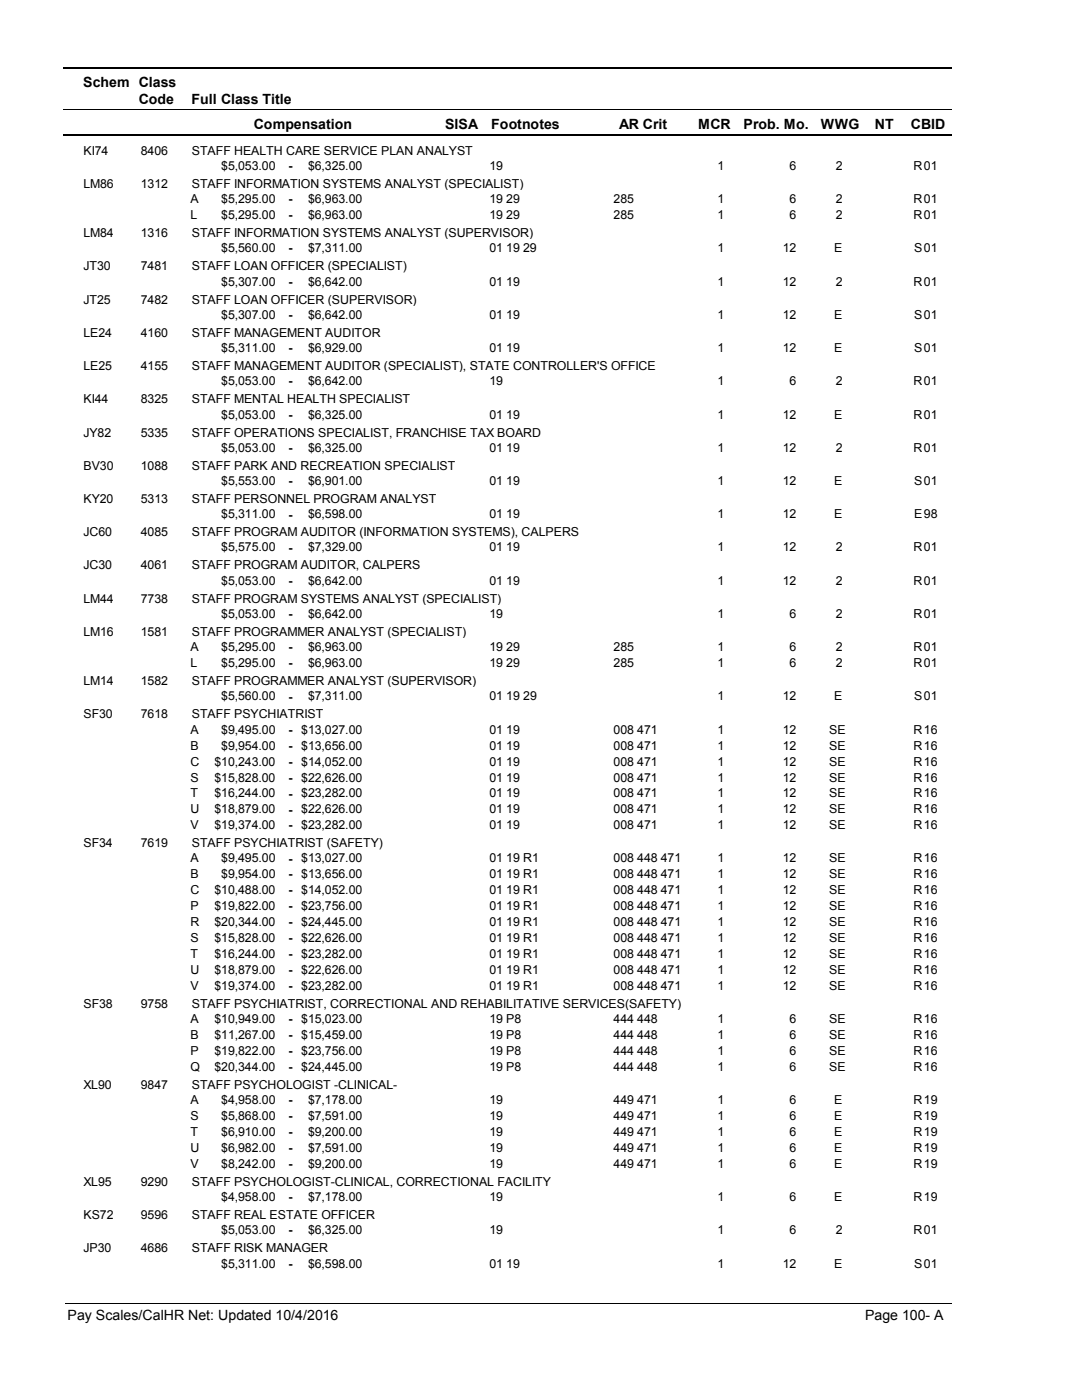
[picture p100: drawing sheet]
<svg xmlns="http://www.w3.org/2000/svg" width="216mm" height="279mm" viewBox="0 0 216 279" stroke-linecap="round" stroke-linejoin="round" font-family="sans-serif">
<defs><g id="words">
<g font-size="2.8">
<text x="16.6" y="17.3">Schem Class</text>
<text x="27.7" y="20.7">Code</text>
<text x="38.2" y="20.7">Full Class Title</text>
<text x="50.6" y="25.7">Compensation</text>
<text x="88.7" y="25.7">SISA</text>
<text x="98" y="25.7">Footnotes</text>
<text x="123.5" y="25.7">AR Crit</text>
<text x="139.2" y="25.7">MCR</text>
<text x="148.3" y="25.7">Prob. Mo.</text>
<text x="163.7" y="25.7">WWG</text>
<text x="174.5" y="25.7">NT</text>
<text x="181.6" y="25.7">CBID</text>
<text x="13.5" y="263.5">Pay Scales/CalHR Net: Updated 10/4/2016</text>
<text x="172.5" y="263.5">Page 100- A</text>
</g>
<g font-size="2.5">
<text x="16.6" y="30.8">KI74</text>
<text x="28.1" y="30.8">8406</text>
<text x="38.2" y="30.8">STAFF HEALTH CARE SERVICE PLAN ANALYST</text>
<text x="44.1" y="33.9">$5,053.00</text>
<text x="57.5" y="33.9">-</text>
<text x="61.4" y="33.9">$6,325.00</text>
<text x="97.6" y="33.9">19</text>
<text x="143.1" y="33.9">1</text>
<text x="157.5" y="33.9">6</text>
<text x="166.6" y="33.9">2</text>
<text x="182.2" y="33.9">R</text>
<text x="184.2" y="33.9">01</text>
<text x="16.6" y="37.5">LM86</text>
<text x="28.1" y="37.5">1312</text>
<text x="38" y="40.6">A</text>
<text x="38.2" y="37.5">STAFF INFORMATION SYSTEMS ANALYST (SPECIALIST)</text>
<text x="44.1" y="40.6">$5,295.00</text>
<text x="57.5" y="40.6">-</text>
<text x="61.4" y="40.6">$6,963.00</text>
<text x="97.6" y="40.6">19 29</text>
<text x="122.4" y="40.6">285</text>
<text x="143.1" y="40.6">1</text>
<text x="157.5" y="40.6">6</text>
<text x="166.6" y="40.6">2</text>
<text x="182.2" y="40.6">R</text>
<text x="184.2" y="40.6">01</text>
<text x="16.6" y="47.3">LM84</text>
<text x="28.1" y="47.3">1316</text>
<text x="38" y="43.7">L</text>
<text x="38.2" y="47.3">STAFF INFORMATION SYSTEMS ANALYST (SUPERVISOR)</text>
<text x="44.1" y="43.7">$5,295.00</text>
<text x="57.5" y="43.8">-</text>
<text x="61.4" y="43.7">$6,963.00</text>
<text x="97.6" y="43.7">19 29</text>
<text x="122.4" y="43.7">285</text>
<text x="143.1" y="43.7">1</text>
<text x="157.5" y="43.7">6</text>
<text x="166.6" y="43.7">2</text>
<text x="182.2" y="43.7">R</text>
<text x="184.2" y="43.7">01</text>
<text x="16.6" y="53.9">JT30</text>
<text x="28.1" y="53.9">7481</text>
<text x="38.2" y="53.9">STAFF LOAN OFFICER (SPECIALIST)</text>
<text x="44.1" y="50.3">$5,560.00</text>
<text x="57.5" y="50.4">-</text>
<text x="61.4" y="50.3">$7,311.00</text>
<text x="97.6" y="50.3">01 19 29</text>
<text x="143.1" y="50.3">1</text>
<text x="156.1" y="50.3">12</text>
<text x="166.3" y="50.3">E</text>
<text x="182.3" y="50.3">S</text>
<text x="184.2" y="50.3">01</text>
<text x="44.1" y="57">$5,307.00</text>
<text x="57.5" y="57">-</text>
<text x="61.4" y="57">$6,642.00</text>
<text x="97.6" y="57">01 19</text>
<text x="143.1" y="57">1</text>
<text x="156.1" y="57">12</text>
<text x="166.6" y="57">2</text>
<text x="182.2" y="57">R</text>
<text x="184.2" y="57">01</text>
<text x="16.6" y="60.6">JT25</text>
<text x="28.1" y="60.6">7482</text>
<text x="38.2" y="60.6">STAFF LOAN OFFICER (SUPERVISOR)</text>
<text x="44.1" y="63.6">$5,307.00</text>
<text x="57.5" y="63.7">-</text>
<text x="61.4" y="63.6">$6,642.00</text>
<text x="97.6" y="63.6">01 19</text>
<text x="143.1" y="63.6">1</text>
<text x="156.1" y="63.6">12</text>
<text x="166.3" y="63.6">E</text>
<text x="182.3" y="63.6">S</text>
<text x="184.2" y="63.6">01</text>
<text x="16.6" y="67.2">LE24</text>
<text x="28.1" y="67.2">4160</text>
<text x="38.2" y="67.2">STAFF MANAGEMENT AUDITOR</text>
<text x="44.1" y="70.2">$5,311.00</text>
<text x="57.5" y="70.3">-</text>
<text x="61.4" y="70.2">$6,929.00</text>
<text x="97.6" y="70.2">01 19</text>
<text x="143.1" y="70.2">1</text>
<text x="156.1" y="70.2">12</text>
<text x="166.3" y="70.2">E</text>
<text x="182.3" y="70.2">S</text>
<text x="184.2" y="70.2">01</text>
<text x="16.6" y="73.8">LE25</text>
<text x="28.1" y="73.8">4155</text>
<text x="38.2" y="73.8">STAFF MANAGEMENT AUDITOR (SPECIALIST), STATE CONTROLLER'S OFFICE</text>
<text x="44.1" y="76.9">$5,053.00</text>
<text x="57.5" y="76.9">-</text>
<text x="61.4" y="76.9">$6,642.00</text>
<text x="97.6" y="76.9">19</text>
<text x="143.1" y="76.9">1</text>
<text x="157.5" y="76.9">6</text>
<text x="166.6" y="76.9">2</text>
<text x="182.2" y="76.9">R</text>
<text x="184.2" y="76.9">01</text>
<text x="16.6" y="80.5">KI44</text>
<text x="28.1" y="80.5">8325</text>
<text x="38.2" y="80.5">STAFF MENTAL HEALTH SPECIALIST</text>
<text x="44.1" y="83.6">$5,053.00</text>
<text x="57.5" y="83.6">-</text>
<text x="61.4" y="83.6">$6,325.00</text>
<text x="97.6" y="83.6">01 19</text>
<text x="143.1" y="83.6">1</text>
<text x="156.1" y="83.6">12</text>
<text x="166.3" y="83.6">E</text>
<text x="182.2" y="83.6">R</text>
<text x="184.2" y="83.6">01</text>
<text x="16.6" y="87.1">JY82</text>
<text x="28.1" y="87.1">5335</text>
<text x="38.2" y="87.1">STAFF OPERATIONS SPECIALIST, FRANCHISE TAX BOARD</text>
<text x="16.6" y="93.7">BV30</text>
<text x="28.1" y="93.7">1088</text>
<text x="38.2" y="93.7">STAFF PARK AND RECREATION SPECIALIST</text>
<text x="44.1" y="90.2">$5,053.00</text>
<text x="57.5" y="90.2">-</text>
<text x="61.4" y="90.2">$6,325.00</text>
<text x="97.6" y="90.2">01 19</text>
<text x="143.1" y="90.2">1</text>
<text x="156.1" y="90.2">12</text>
<text x="166.6" y="90.2">2</text>
<text x="182.2" y="90.2">R</text>
<text x="184.2" y="90.2">01</text>
<text x="16.6" y="100.4">KY20</text>
<text x="28.1" y="100.4">5313</text>
<text x="38.2" y="100.4">STAFF PERSONNEL PROGRAM ANALYST</text>
<text x="44.1" y="96.8">$5,553.00</text>
<text x="57.5" y="96.8">-</text>
<text x="61.4" y="96.8">$6,901.00</text>
<text x="97.6" y="96.8">01 19</text>
<text x="143.1" y="96.8">1</text>
<text x="156.1" y="96.8">12</text>
<text x="166.3" y="96.8">E</text>
<text x="182.3" y="96.8">S</text>
<text x="184.2" y="96.8">01</text>
<text x="16.6" y="107">JC60</text>
<text x="28.1" y="107">4085</text>
<text x="38.2" y="107">STAFF PROGRAM AUDITOR (INFORMATION SYSTEMS), CALPERS</text>
<text x="44.1" y="103.5">$5,311.00</text>
<text x="57.5" y="103.5">-</text>
<text x="61.4" y="103.5">$6,598.00</text>
<text x="97.6" y="103.5">01 19</text>
<text x="143.1" y="103.5">1</text>
<text x="156.1" y="103.5">12</text>
<text x="166.3" y="103.5">E</text>
<text x="182.3" y="103.5">E</text>
<text x="184.2" y="103.5">98</text>
<text x="16.6" y="113.6">JC30</text>
<text x="28.1" y="113.6">4061</text>
<text x="38.2" y="113.6">STAFF PROGRAM AUDITOR, CALPERS</text>
<text x="44.1" y="110.1">$5,575.00</text>
<text x="57.5" y="110.1">-</text>
<text x="61.4" y="110.1">$7,329.00</text>
<text x="97.6" y="110.1">01 19</text>
<text x="143.1" y="110.1">1</text>
<text x="156.1" y="110.1">12</text>
<text x="166.6" y="110.1">2</text>
<text x="182.2" y="110.1">R</text>
<text x="184.2" y="110.1">01</text>
<text x="44.1" y="116.7">$5,053.00</text>
<text x="57.5" y="116.7">-</text>
<text x="61.4" y="116.7">$6,642.00</text>
<text x="97.6" y="116.7">01 19</text>
<text x="143.1" y="116.7">1</text>
<text x="156.1" y="116.7">12</text>
<text x="166.6" y="116.7">2</text>
<text x="182.2" y="116.7">R</text>
<text x="184.2" y="116.7">01</text>
<text x="16.6" y="120.3">LM44</text>
<text x="28.1" y="120.3">7738</text>
<text x="38.2" y="120.3">STAFF PROGRAM SYSTEMS ANALYST (SPECIALIST)</text>
<text x="44.1" y="123.4">$5,053.00</text>
<text x="57.5" y="123.4">-</text>
<text x="61.4" y="123.4">$6,642.00</text>
<text x="97.6" y="123.4">19</text>
<text x="143.1" y="123.4">1</text>
<text x="157.5" y="123.4">6</text>
<text x="166.6" y="123.4">2</text>
<text x="182.2" y="123.4">R</text>
<text x="184.2" y="123.4">01</text>
<text x="16.6" y="127">LM16</text>
<text x="28.1" y="127">1581</text>
<text x="38" y="130">A</text>
<text x="38.2" y="127">STAFF PROGRAMMER ANALYST (SPECIALIST)</text>
<text x="44.1" y="130">$5,295.00</text>
<text x="57.5" y="130">-</text>
<text x="61.4" y="130">$6,963.00</text>
<text x="97.6" y="130">19 29</text>
<text x="122.4" y="130">285</text>
<text x="143.1" y="130">1</text>
<text x="157.5" y="130">6</text>
<text x="166.6" y="130">2</text>
<text x="182.2" y="130">R</text>
<text x="184.2" y="130">01</text>
<text x="16.6" y="136.7">LM14</text>
<text x="28.1" y="136.7">1582</text>
<text x="38" y="133.2">L</text>
<text x="38.2" y="136.7">STAFF PROGRAMMER ANALYST (SUPERVISOR)</text>
<text x="44.1" y="133.2">$5,295.00</text>
<text x="57.5" y="133.2">-</text>
<text x="61.4" y="133.2">$6,963.00</text>
<text x="97.6" y="133.2">19 29</text>
<text x="122.4" y="133.2">285</text>
<text x="143.1" y="133.2">1</text>
<text x="157.5" y="133.2">6</text>
<text x="166.6" y="133.2">2</text>
<text x="182.2" y="133.2">R</text>
<text x="184.2" y="133.2">01</text>
<text x="16.6" y="143.4">SF30</text>
<text x="28.1" y="143.4">7618</text>
<text x="38.2" y="143.4">STAFF PSYCHIATRIST</text>
<text x="44.1" y="139.8">$5,560.00</text>
<text x="57.5" y="139.8">-</text>
<text x="61.4" y="139.8">$7,311.00</text>
<text x="97.6" y="139.8">01 19 29</text>
<text x="143.1" y="139.8">1</text>
<text x="156.1" y="139.8">12</text>
<text x="166.3" y="139.8">E</text>
<text x="182.3" y="139.8">S</text>
<text x="184.2" y="139.8">01</text>
<text x="38" y="146.4">A</text>
<text x="38" y="149.6">B</text>
<text x="44.1" y="146.4">$9,495.00</text>
<text x="44.1" y="149.6">$9,954.00</text>
<text x="57.5" y="146.5">-</text>
<text x="57.5" y="149.7">-</text>
<text x="60.1" y="146.4">$13,027.00</text>
<text x="60.1" y="149.6">$13,656.00</text>
<text x="97.6" y="146.4">01 19</text>
<text x="97.6" y="149.6">01 19</text>
<text x="122.4" y="146.4">008 471</text>
<text x="122.4" y="149.6">008 471</text>
<text x="143.1" y="146.4">1</text>
<text x="143.1" y="149.6">1</text>
<text x="156.1" y="146.4">12</text>
<text x="156.1" y="149.6">12</text>
<text x="165.4" y="146.4">SE</text>
<text x="165.4" y="149.6">SE</text>
<text x="182.2" y="146.4">R</text>
<text x="182.2" y="149.6">R</text>
<text x="184.2" y="146.4">16</text>
<text x="184.2" y="149.6">16</text>
<text x="38" y="152.8">C</text>
<text x="38" y="156">S</text>
<text x="42.8" y="152.8">$10,243.00</text>
<text x="42.8" y="156">$15,828.00</text>
<text x="57.5" y="152.8">-</text>
<text x="60.1" y="152.8">$14,052.00</text>
<text x="60.1" y="156">$22,626.00</text>
<text x="97.6" y="152.8">01 19</text>
<text x="97.6" y="156">01 19</text>
<text x="122.4" y="152.8">008 471</text>
<text x="122.4" y="156">008 471</text>
<text x="143.1" y="152.8">1</text>
<text x="143.1" y="156">1</text>
<text x="156.1" y="152.8">12</text>
<text x="156.1" y="156">12</text>
<text x="165.4" y="152.8">SE</text>
<text x="165.4" y="156">SE</text>
<text x="182.2" y="152.8">R</text>
<text x="182.2" y="156">R</text>
<text x="184.2" y="152.8">16</text>
<text x="184.2" y="156">16</text>
<text x="38" y="159.2">T</text>
<text x="42.8" y="159.2">$16,244.00</text>
<text x="57.5" y="156">-</text>
<text x="57.5" y="159.2">-</text>
<text x="60.1" y="159.2">$23,282.00</text>
<text x="97.6" y="159.2">01 19</text>
<text x="122.4" y="159.2">008 471</text>
<text x="143.1" y="159.2">1</text>
<text x="156.1" y="159.2">12</text>
<text x="165.4" y="159.2">SE</text>
<text x="182.2" y="159.2">R</text>
<text x="184.2" y="159.2">16</text>
<text x="38" y="162.3">U</text>
<text x="38" y="165.5">V</text>
<text x="42.8" y="162.3">$18,879.00</text>
<text x="42.8" y="165.5">$19,374.00</text>
<text x="57.5" y="162.4">-</text>
<text x="57.5" y="165.5">-</text>
<text x="60.1" y="162.3">$22,626.00</text>
<text x="60.1" y="165.5">$23,282.00</text>
<text x="97.6" y="162.3">01 19</text>
<text x="97.6" y="165.5">01 19</text>
<text x="122.4" y="162.3">008 471</text>
<text x="122.4" y="165.5">008 471</text>
<text x="143.1" y="162.3">1</text>
<text x="143.1" y="165.5">1</text>
<text x="156.1" y="162.3">12</text>
<text x="156.1" y="165.5">12</text>
<text x="165.4" y="162.3">SE</text>
<text x="165.4" y="165.5">SE</text>
<text x="182.2" y="162.3">R</text>
<text x="182.2" y="165.5">R</text>
<text x="184.2" y="162.3">16</text>
<text x="184.2" y="165.5">16</text>
<text x="16.6" y="169.1">SF34</text>
<text x="28.1" y="169.1">7619</text>
<text x="38" y="172.1">A</text>
<text x="38.2" y="169.1">STAFF PSYCHIATRIST (SAFETY)</text>
<text x="44.1" y="172.1">$9,495.00</text>
<text x="57.5" y="172.2">-</text>
<text x="60.1" y="172.1">$13,027.00</text>
<text x="97.6" y="172.1">01 19 R1</text>
<text x="122.4" y="172.1">008 448 471</text>
<text x="143.1" y="172.1">1</text>
<text x="156.1" y="172.1">12</text>
<text x="165.4" y="172.1">SE</text>
<text x="182.2" y="172.1">R</text>
<text x="184.2" y="172.1">16</text>
<text x="38" y="175.3">B</text>
<text x="38" y="178.5">C</text>
<text x="42.8" y="178.5">$10,488.00</text>
<text x="44.1" y="175.3">$9,954.00</text>
<text x="57.5" y="175.3">-</text>
<text x="57.5" y="178.5">-</text>
<text x="60.1" y="175.3">$13,656.00</text>
<text x="60.1" y="178.5">$14,052.00</text>
<text x="97.6" y="175.3">01 19 R1</text>
<text x="97.6" y="178.5">01 19 R1</text>
<text x="122.4" y="175.3">008 448 471</text>
<text x="122.4" y="178.5">008 448 471</text>
<text x="143.1" y="175.3">1</text>
<text x="143.1" y="178.5">1</text>
<text x="156.1" y="175.3">12</text>
<text x="156.1" y="178.5">12</text>
<text x="165.4" y="175.3">SE</text>
<text x="165.4" y="178.5">SE</text>
<text x="182.2" y="175.3">R</text>
<text x="182.2" y="178.5">R</text>
<text x="184.2" y="175.3">16</text>
<text x="184.2" y="178.5">16</text>
<text x="38" y="181.7">P</text>
<text x="38" y="184.8">R</text>
<text x="42.8" y="181.7">$19,822.00</text>
<text x="42.8" y="184.8">$20,344.00</text>
<text x="57.5" y="181.7">-</text>
<text x="57.5" y="184.9">-</text>
<text x="60.1" y="181.7">$23,756.00</text>
<text x="60.1" y="184.8">$24,445.00</text>
<text x="97.6" y="181.7">01 19 R1</text>
<text x="97.6" y="184.8">01 19 R1</text>
<text x="122.4" y="181.7">008 448 471</text>
<text x="122.4" y="184.8">008 448 471</text>
<text x="143.1" y="181.7">1</text>
<text x="143.1" y="184.8">1</text>
<text x="156.1" y="181.7">12</text>
<text x="156.1" y="184.8">12</text>
<text x="165.4" y="181.7">SE</text>
<text x="165.4" y="184.8">SE</text>
<text x="182.2" y="181.7">R</text>
<text x="182.2" y="184.8">R</text>
<text x="184.2" y="181.7">16</text>
<text x="184.2" y="184.8">16</text>
<text x="38" y="188">S</text>
<text x="38" y="191.2">T</text>
<text x="42.8" y="188">$15,828.00</text>
<text x="42.8" y="191.2">$16,244.00</text>
<text x="57.5" y="188">-</text>
<text x="57.5" y="191.2">-</text>
<text x="60.1" y="188">$22,626.00</text>
<text x="60.1" y="191.2">$23,282.00</text>
<text x="97.6" y="188">01 19 R1</text>
<text x="97.6" y="191.2">01 19 R1</text>
<text x="122.4" y="188">008 448 471</text>
<text x="122.4" y="191.2">008 448 471</text>
<text x="143.1" y="188">1</text>
<text x="143.1" y="191.2">1</text>
<text x="156.1" y="188">12</text>
<text x="156.1" y="191.2">12</text>
<text x="165.4" y="188">SE</text>
<text x="165.4" y="191.2">SE</text>
<text x="182.2" y="188">R</text>
<text x="182.2" y="191.2">R</text>
<text x="184.2" y="188">16</text>
<text x="184.2" y="191.2">16</text>
<text x="38" y="194.4">U</text>
<text x="38" y="197.5">V</text>
<text x="42.8" y="194.4">$18,879.00</text>
<text x="42.8" y="197.5">$19,374.00</text>
<text x="57.5" y="194.4">-</text>
<text x="57.5" y="197.6">-</text>
<text x="60.1" y="194.4">$22,626.00</text>
<text x="60.1" y="197.5">$23,282.00</text>
<text x="97.6" y="194.4">01 19 R1</text>
<text x="97.6" y="197.5">01 19 R1</text>
<text x="122.4" y="194.4">008 448 471</text>
<text x="122.4" y="197.5">008 448 471</text>
<text x="143.1" y="194.4">1</text>
<text x="143.1" y="197.5">1</text>
<text x="156.1" y="194.4">12</text>
<text x="156.1" y="197.5">12</text>
<text x="165.4" y="194.4">SE</text>
<text x="165.4" y="197.5">SE</text>
<text x="182.2" y="194.4">R</text>
<text x="182.2" y="197.5">R</text>
<text x="184.2" y="194.4">16</text>
<text x="184.2" y="197.5">16</text>
<text x="16.6" y="201.1">SF38</text>
<text x="28.1" y="201.1">9758</text>
<text x="38.2" y="201.1">STAFF PSYCHIATRIST, CORRECTIONAL AND REHABILITATIVE SERVICES(SAFETY)</text>
<text x="38" y="204.2">A</text>
<text x="38" y="207.4">B</text>
<text x="42.8" y="204.2">$10,949.00</text>
<text x="42.8" y="207.4">$11,267.00</text>
<text x="57.5" y="204.2">-</text>
<text x="57.5" y="207.4">-</text>
<text x="60.1" y="204.2">$15,023.00</text>
<text x="60.1" y="207.4">$15,459.00</text>
<text x="97.6" y="204.2">19 P8</text>
<text x="97.6" y="207.4">19 P8</text>
<text x="122.4" y="204.2">444 448</text>
<text x="122.4" y="207.4">444 448</text>
<text x="143.1" y="204.2">1</text>
<text x="143.1" y="207.4">1</text>
<text x="157.5" y="204.2">6</text>
<text x="157.5" y="207.4">6</text>
<text x="165.4" y="204.2">SE</text>
<text x="165.4" y="207.4">SE</text>
<text x="182.2" y="204.2">R</text>
<text x="182.2" y="207.4">R</text>
<text x="184.2" y="204.2">16</text>
<text x="184.2" y="207.4">16</text>
<text x="38" y="210.5">P</text>
<text x="38" y="213.7">Q</text>
<text x="42.8" y="210.5">$19,822.00</text>
<text x="42.8" y="213.7">$20,344.00</text>
<text x="57.5" y="210.6">-</text>
<text x="57.5" y="213.7">-</text>
<text x="60.1" y="210.5">$23,756.00</text>
<text x="60.1" y="213.7">$24,445.00</text>
<text x="97.6" y="210.5">19 P8</text>
<text x="97.6" y="213.7">19 P8</text>
<text x="122.4" y="210.5">444 448</text>
<text x="122.4" y="213.7">444 448</text>
<text x="143.1" y="210.5">1</text>
<text x="143.1" y="213.7">1</text>
<text x="157.5" y="210.5">6</text>
<text x="157.5" y="213.7">6</text>
<text x="165.4" y="210.5">SE</text>
<text x="165.4" y="213.7">SE</text>
<text x="182.2" y="210.5">R</text>
<text x="182.2" y="213.7">R</text>
<text x="184.2" y="210.5">16</text>
<text x="184.2" y="213.7">16</text>
<text x="16.6" y="217.3">XL90</text>
<text x="28.1" y="217.3">9847</text>
<text x="38" y="220.4">A</text>
<text x="38.2" y="217.3">STAFF PSYCHOLOGIST -CLINICAL-</text>
<text x="44.1" y="220.4">$4,958.00</text>
<text x="57.5" y="220.4">-</text>
<text x="61.4" y="220.4">$7,178.00</text>
<text x="97.6" y="220.4">19</text>
<text x="122.4" y="220.4">449 471</text>
<text x="143.1" y="220.4">1</text>
<text x="157.5" y="220.4">6</text>
<text x="166.3" y="220.4">E</text>
<text x="182.2" y="220.4">R</text>
<text x="184.2" y="220.4">19</text>
<text x="38" y="223.5">S</text>
<text x="38" y="226.7">T</text>
<text x="44.1" y="223.5">$5,868.00</text>
<text x="44.1" y="226.7">$6,910.00</text>
<text x="57.5" y="223.6">-</text>
<text x="57.5" y="226.8">-</text>
<text x="61.4" y="223.5">$7,591.00</text>
<text x="61.4" y="226.7">$9,200.00</text>
<text x="97.6" y="223.5">19</text>
<text x="97.6" y="226.7">19</text>
<text x="122.4" y="223.5">449 471</text>
<text x="122.4" y="226.7">449 471</text>
<text x="143.1" y="223.5">1</text>
<text x="143.1" y="226.7">1</text>
<text x="157.5" y="223.5">6</text>
<text x="157.5" y="226.7">6</text>
<text x="166.3" y="223.5">E</text>
<text x="166.3" y="226.7">E</text>
<text x="182.2" y="223.5">R</text>
<text x="182.2" y="226.7">R</text>
<text x="184.2" y="223.5">19</text>
<text x="184.2" y="226.7">19</text>
<text x="38" y="229.9">U</text>
<text x="38" y="233.1">V</text>
<text x="44.1" y="229.9">$6,982.00</text>
<text x="44.1" y="233.1">$8,242.00</text>
<text x="57.5" y="229.9">-</text>
<text x="57.5" y="233.1">-</text>
<text x="61.4" y="229.9">$7,591.00</text>
<text x="61.4" y="233.1">$9,200.00</text>
<text x="97.6" y="229.9">19</text>
<text x="97.6" y="233.1">19</text>
<text x="122.4" y="229.9">449 471</text>
<text x="122.4" y="233.1">449 471</text>
<text x="143.1" y="229.9">1</text>
<text x="143.1" y="233.1">1</text>
<text x="157.5" y="229.9">6</text>
<text x="157.5" y="233.1">6</text>
<text x="166.3" y="229.9">E</text>
<text x="166.3" y="233.1">E</text>
<text x="182.2" y="229.9">R</text>
<text x="182.2" y="233.1">R</text>
<text x="184.2" y="229.9">19</text>
<text x="184.2" y="233.1">19</text>
<text x="16.6" y="236.7">XL95</text>
<text x="28.1" y="236.7">9290</text>
<text x="38.2" y="236.7">STAFF PSYCHOLOGIST-CLINICAL, CORRECTIONAL FACILITY</text>
<text x="44.1" y="239.7">$4,958.00</text>
<text x="57.5" y="239.7">-</text>
<text x="61.4" y="239.7">$7,178.00</text>
<text x="97.6" y="239.7">19</text>
<text x="143.1" y="239.7">1</text>
<text x="157.5" y="239.7">6</text>
<text x="166.3" y="239.7">E</text>
<text x="182.2" y="239.7">R</text>
<text x="184.2" y="239.7">19</text>
<text x="16.6" y="243.3">KS72</text>
<text x="28.1" y="243.3">9596</text>
<text x="38.2" y="243.3">STAFF REAL ESTATE OFFICER</text>
<text x="16.6" y="249.9">JP30</text>
<text x="28.1" y="249.9">4686</text>
<text x="38.2" y="249.9">STAFF RISK MANAGER</text>
<text x="44.1" y="246.3">$5,053.00</text>
<text x="57.5" y="246.4">-</text>
<text x="61.4" y="246.3">$6,325.00</text>
<text x="97.6" y="246.3">19</text>
<text x="143.1" y="246.3">1</text>
<text x="157.5" y="246.3">6</text>
<text x="166.6" y="246.3">2</text>
<text x="182.2" y="246.3">R</text>
<text x="184.2" y="246.3">01</text>
<text x="44.1" y="253">$5,311.00</text>
<text x="57.5" y="253">-</text>
<text x="61.4" y="253">$6,598.00</text>
<text x="97.6" y="253">01 19</text>
<text x="143.1" y="253">1</text>
<text x="156.1" y="253">12</text>
<text x="166.3" y="253">E</text>
<text x="182.3" y="253">S</text>
<text x="184.2" y="253">01</text>
</g>
</g></defs>
<path d="M12.7 13.5h177.1" fill="none" stroke="#000" stroke-width=".36"/>
<path d="M12.7 21.9h177.1" fill="none" stroke="#000" stroke-width=".2"/>
<path d="M12.7 27h177.1" fill="none" stroke="#000" stroke-width=".35"/>
<g fill="#fff">
<path d="M40.4 31.3h16.2v3h-16.2z" fill-rule="evenodd"/>
<path d="M183.9 31.3h4.1v3h-4.1z" fill-rule="evenodd"/>
<path d="M40.4 37.9h16.2v3h-16.2z" fill-rule="evenodd"/>
<path d="M183.9 37.9h4.1v3h-4.1z" fill-rule="evenodd"/>
<path d="M40.4 41.1h16.2v3h-16.2z" fill-rule="evenodd"/>
<path d="M183.9 41.1h4.1v3h-4.1z" fill-rule="evenodd"/>
<path d="M40.4 47.7h16.2v3h-16.2z" fill-rule="evenodd"/>
<path d="M183.9 47.7h4.1v3h-4.1z" fill-rule="evenodd"/>
<path d="M40.4 54.4h16.2v3h-16.2z" fill-rule="evenodd"/>
<path d="M183.9 54.4h4.1v3h-4.1z" fill-rule="evenodd"/>
<path d="M40.4 61h16.2v3h-16.2z" fill-rule="evenodd"/>
<path d="M183.9 61h4.1v3h-4.1z" fill-rule="evenodd"/>
<path d="M40.4 67.6h16.2v3h-16.2z" fill-rule="evenodd"/>
<path d="M183.9 67.6h4.1v3h-4.1z" fill-rule="evenodd"/>
<path d="M40.4 74.3h16.2v3h-16.2z" fill-rule="evenodd"/>
<path d="M183.9 74.3h4.1v3h-4.1z" fill-rule="evenodd"/>
<path d="M40.4 80.9h16.2v3h-16.2z" fill-rule="evenodd"/>
<path d="M183.9 80.9h4.1v3h-4.1z" fill-rule="evenodd"/>
<path d="M40.4 87.5h16.2v3h-16.2z" fill-rule="evenodd"/>
<path d="M183.9 87.5h4.1v3h-4.1z" fill-rule="evenodd"/>
<path d="M40.4 94.2h16.2v3h-16.2z" fill-rule="evenodd"/>
<path d="M183.9 94.2h4.1v3h-4.1z" fill-rule="evenodd"/>
<path d="M40.4 100.8h16.2v3h-16.2z" fill-rule="evenodd"/>
<path d="M183.9 100.8h4.1v3h-4.1z" fill-rule="evenodd"/>
<path d="M40.4 107.5h16.2v2.9h-16.2z" fill-rule="evenodd"/>
<path d="M183.9 107.5h4.1v2.9h-4.1z" fill-rule="evenodd"/>
<path d="M40.4 114.1h16.2v3h-16.2z" fill-rule="evenodd"/>
<path d="M183.9 114.1h4.1v3h-4.1z" fill-rule="evenodd"/>
<path d="M40.4 120.8h16.2v2.9h-16.2z" fill-rule="evenodd"/>
<path d="M183.9 120.8h4.1v2.9h-4.1z" fill-rule="evenodd"/>
<path d="M40.4 127.4h16.2v2.9h-16.2z" fill-rule="evenodd"/>
<path d="M183.9 127.4h4.1v2.9h-4.1z" fill-rule="evenodd"/>
<path d="M40.4 130.5h16.2v3h-16.2z" fill-rule="evenodd"/>
<path d="M183.9 130.5h4.1v3h-4.1z" fill-rule="evenodd"/>
<path d="M40.4 137.2h16.2v3h-16.2z" fill-rule="evenodd"/>
<path d="M183.9 137.2h4.1v3h-4.1z" fill-rule="evenodd"/>
<path d="M40.4 143.8h16.2v3h-16.2z" fill-rule="evenodd"/>
<path d="M183.9 143.8h4.1v3h-4.1z" fill-rule="evenodd"/>
<path d="M40.4 147h16.2v3h-16.2z" fill-rule="evenodd"/>
<path d="M183.9 147h4.1v3h-4.1z" fill-rule="evenodd"/>
<path d="M40.4 150.2h16.2v3h-16.2z" fill-rule="evenodd"/>
<path d="M183.9 150.2h4.1v3h-4.1z" fill-rule="evenodd"/>
<path d="M40.4 153.4h16.2v3h-16.2z" fill-rule="evenodd"/>
<path d="M183.9 153.4h4.1v3h-4.1z" fill-rule="evenodd"/>
<path d="M40.4 156.5h16.2v3h-16.2z" fill-rule="evenodd"/>
<path d="M183.9 156.5h4.1v3h-4.1z" fill-rule="evenodd"/>
<path d="M40.4 159.7h16.2v3h-16.2z" fill-rule="evenodd"/>
<path d="M183.9 159.7h4.1v3h-4.1z" fill-rule="evenodd"/>
<path d="M40.4 162.9h16.2v3h-16.2z" fill-rule="evenodd"/>
<path d="M183.9 162.9h4.1v3h-4.1z" fill-rule="evenodd"/>
<path d="M40.4 169.5h16.2v3h-16.2z" fill-rule="evenodd"/>
<path d="M183.9 169.5h4.1v3h-4.1z" fill-rule="evenodd"/>
<path d="M40.4 172.7h16.2v3h-16.2z" fill-rule="evenodd"/>
<path d="M183.9 172.7h4.1v3h-4.1z" fill-rule="evenodd"/>
<path d="M40.4 175.9h16.2v2.9h-16.2z" fill-rule="evenodd"/>
<path d="M183.9 175.9h4.1v2.9h-4.1z" fill-rule="evenodd"/>
<path d="M40.4 179h16.2v3h-16.2z" fill-rule="evenodd"/>
<path d="M183.9 179h4.1v3h-4.1z" fill-rule="evenodd"/>
<path d="M40.4 182.2h16.2v3h-16.2z" fill-rule="evenodd"/>
<path d="M183.9 182.2h4.1v3h-4.1z" fill-rule="evenodd"/>
<path d="M40.4 185.4h16.2v3h-16.2z" fill-rule="evenodd"/>
<path d="M183.9 185.4h4.1v3h-4.1z" fill-rule="evenodd"/>
<path d="M40.4 188.6h16.2v3h-16.2z" fill-rule="evenodd"/>
<path d="M183.9 188.6h4.1v3h-4.1z" fill-rule="evenodd"/>
<path d="M40.4 191.7h16.2v3h-16.2z" fill-rule="evenodd"/>
<path d="M183.9 191.7h4.1v3h-4.1z" fill-rule="evenodd"/>
<path d="M40.4 194.9h16.2v3h-16.2z" fill-rule="evenodd"/>
<path d="M183.9 194.9h4.1v3h-4.1z" fill-rule="evenodd"/>
<path d="M40.4 201.6h16.2v3h-16.2z" fill-rule="evenodd"/>
<path d="M183.9 201.6h4.1v3h-4.1z" fill-rule="evenodd"/>
<path d="M40.4 204.7h16.2v3h-16.2z" fill-rule="evenodd"/>
<path d="M183.9 204.7h4.1v3h-4.1z" fill-rule="evenodd"/>
<path d="M40.4 207.9h16.2v3h-16.2z" fill-rule="evenodd"/>
<path d="M183.9 207.9h4.1v3h-4.1z" fill-rule="evenodd"/>
<path d="M40.4 211.1h16.2v3h-16.2z" fill-rule="evenodd"/>
<path d="M183.9 211.1h4.1v3h-4.1z" fill-rule="evenodd"/>
<path d="M40.4 217.8h16.2v2.9h-16.2z" fill-rule="evenodd"/>
<path d="M183.9 217.8h4.1v2.9h-4.1z" fill-rule="evenodd"/>
<path d="M40.4 220.9h16.2v3h-16.2z" fill-rule="evenodd"/>
<path d="M183.9 220.9h4.1v3h-4.1z" fill-rule="evenodd"/>
<path d="M40.4 224.1h16.2v3h-16.2z" fill-rule="evenodd"/>
<path d="M183.9 224.1h4.1v3h-4.1z" fill-rule="evenodd"/>
<path d="M40.4 227.3h16.2v3h-16.2z" fill-rule="evenodd"/>
<path d="M183.9 227.3h4.1v3h-4.1z" fill-rule="evenodd"/>
<path d="M40.4 230.5h16.2v2.9h-16.2z" fill-rule="evenodd"/>
<path d="M183.9 230.5h4.1v2.9h-4.1z" fill-rule="evenodd"/>
<path d="M40.4 237.1h16.2v3h-16.2z" fill-rule="evenodd"/>
<path d="M183.9 237.1h4.1v3h-4.1z" fill-rule="evenodd"/>
<path d="M40.4 243.7h16.2v3h-16.2z" fill-rule="evenodd"/>
<path d="M183.9 243.7h4.1v3h-4.1z" fill-rule="evenodd"/>
<path d="M40.4 250.4h16.2v2.9h-16.2z" fill-rule="evenodd"/>
<path d="M183.9 250.4h4.1v2.9h-4.1z" fill-rule="evenodd"/>
</g>
<path d="M13.1 260.1h176.7" fill="none" stroke="#000" stroke-width=".2"/>
<use href="#words"/>
</svg>
